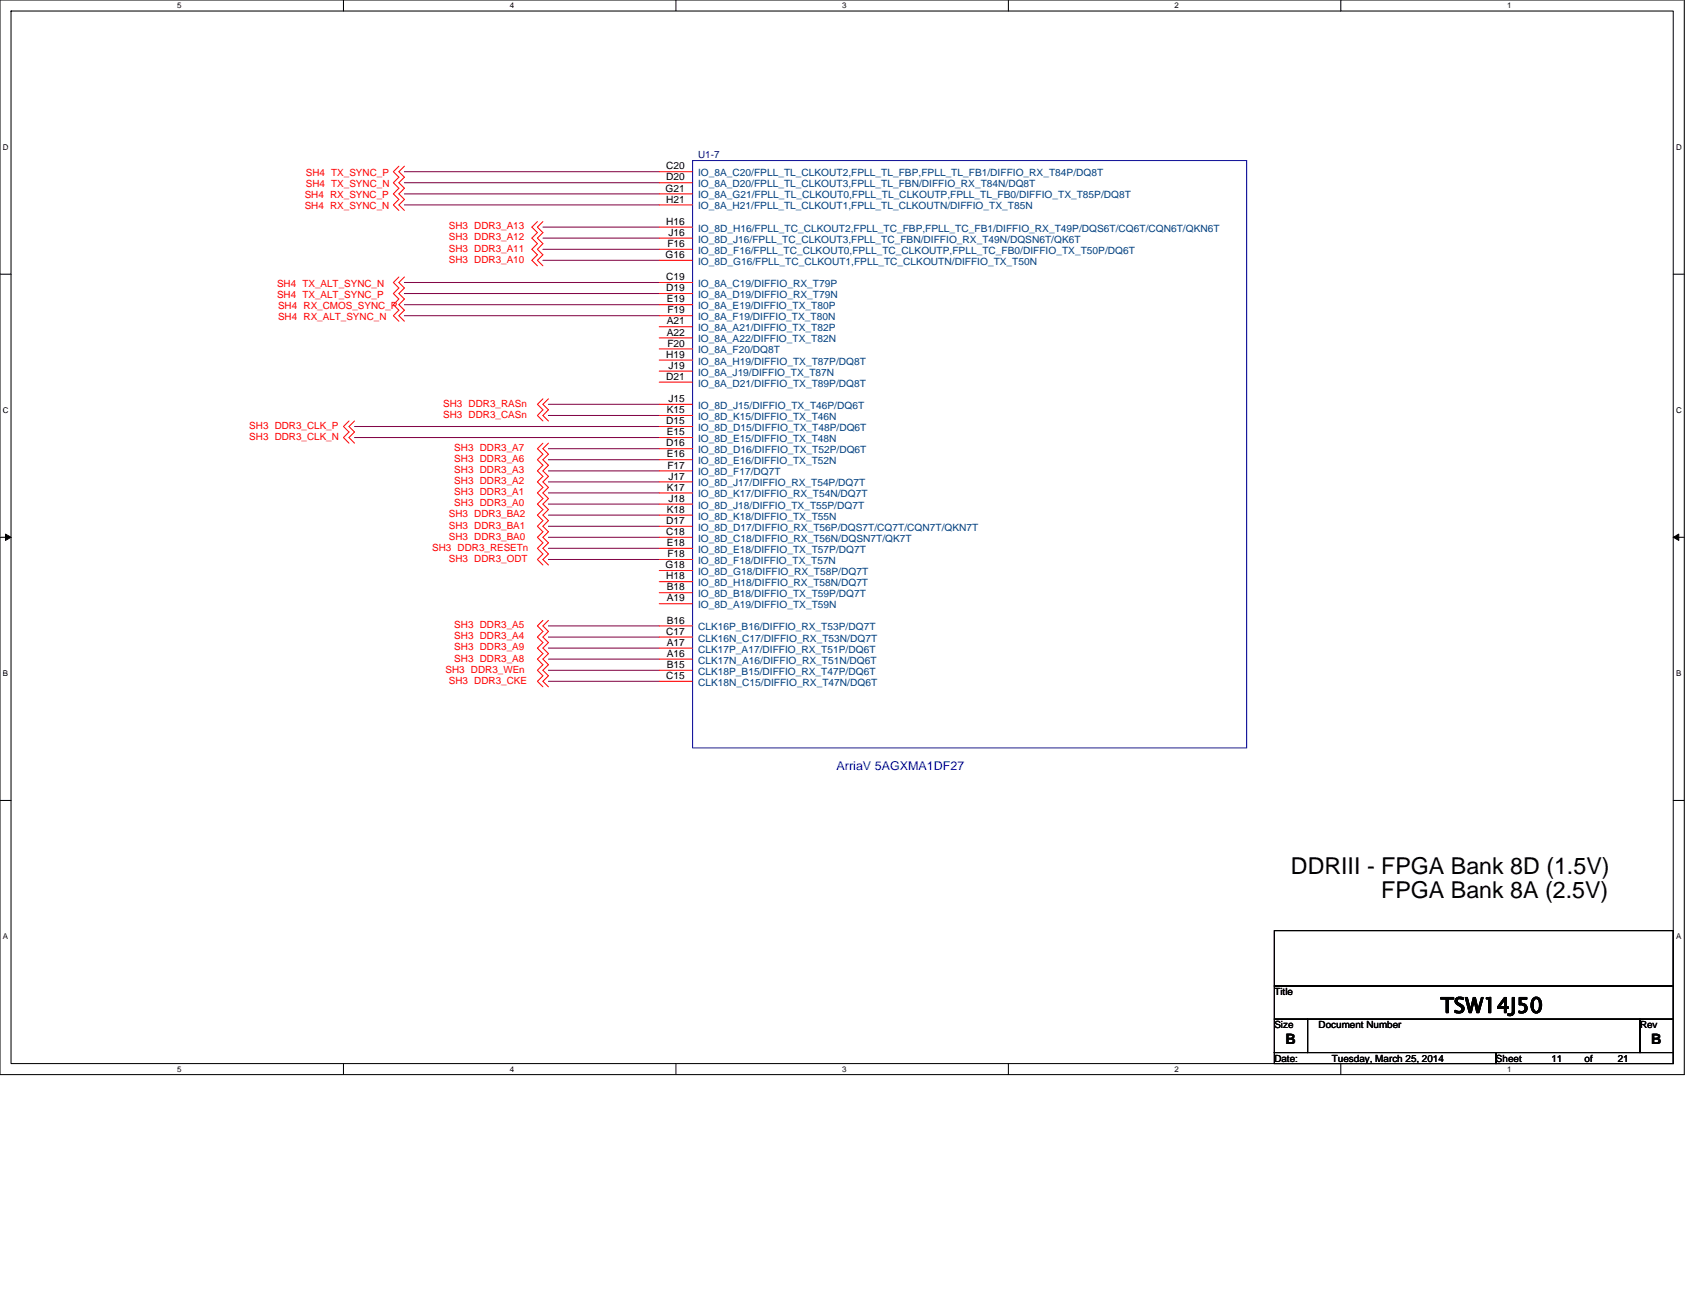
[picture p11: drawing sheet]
<svg xmlns="http://www.w3.org/2000/svg" width="279mm" height="216mm" viewBox="0 0 279 216" stroke-linecap="round" stroke-linejoin="round" font-family="sans-serif">
<defs><g id="words">
<g font-size="3.8">
<text x="213" y="144.3">DDRIII - FPGA Bank 8D (1.5V)</text>
<text x="228" y="148.2">FPGA Bank 8A (2.5V)</text>
</g>
<text font-size="3.5" x="237.7" y="167.2">TSW14J50</text>
<g font-size="2.4">
<text x="212.1" y="172.3">B</text>
<text x="272.5" y="172.3">B</text>
</g>
<text font-size="2" fill="#00f" x="138.1" y="127.1">ArriaV 5AGXMA1DF27</text>
<g font-size="1.7">
<text x="110" y="28">C20</text>
<text x="110" y="29.8">D20</text>
<text x="109.9" y="31.6">G21</text>
<text x="110" y="33.4">H21</text>
<text x="110" y="37.1">H16</text>
<text x="110.2" y="40.8">F16</text>
<text x="110.3" y="38.9">J16</text>
<text x="109.9" y="42.6">G16</text>
<text x="110" y="46.2">C19</text>
<text x="110" y="48.1">D19</text>
<text x="110" y="49.9">E19</text>
<text x="110" y="53.6">A21</text>
<text x="110.2" y="51.7">F19</text>
<text x="110" y="59.1">H19</text>
<text x="110" y="55.4">A22</text>
<text x="110.2" y="57.2">F20</text>
<text x="110" y="62.7">D21</text>
<text x="110.3" y="60.9">J19</text>
<text x="110" y="70">D15</text>
<text x="110" y="68.2">K15</text>
<text x="110" y="71.8">E15</text>
<text x="110.3" y="66.4">J15</text>
<text x="110" y="73.7">D16</text>
<text x="110" y="75.5">E16</text>
<text x="110.2" y="77.3">F17</text>
<text x="110" y="81">K17</text>
<text x="110.3" y="79.2">J17</text>
<text x="110.3" y="82.8">J18</text>
<text x="110" y="86.5">D17</text>
<text x="110" y="88.3">C18</text>
<text x="110" y="84.6">K18</text>
<text x="109.9" y="93.8">G18</text>
<text x="110" y="95.6">H18</text>
<text x="110" y="90.1">E18</text>
<text x="110.2" y="92">F18</text>
<text x="110" y="97.5">B18</text>
<text x="110" y="99.3">A19</text>
<text x="110" y="104.8">C17</text>
<text x="110" y="102.9">B16</text>
<text x="110" y="106.6">A17</text>
<text x="110" y="112.1">C15</text>
<text x="110" y="108.4">A16</text>
<text x="110" y="110.3">B15</text>
</g>
<g font-size="1.7" fill="#004080">
<text x="115.2" y="29.1">IO_8A_C20/FPLL_TL_CLKOUT2,FPLL_TL_FBP,FPLL_TL_FB1/DIFFIO_RX_T84P/DQ8T</text>
<text x="115.2" y="30.9">IO_8A_D20/FPLL_TL_CLKOUT3,FPLL_TL_FBN/DIFFIO_RX_T84N/DQ8T</text>
<text x="115.2" y="32.7">IO_8A_G21/FPLL_TL_CLKOUT0,FPLL_TL_CLKOUTP,FPLL_TL_FB0/DIFFIO_TX_T85P/DQ8T</text>
<text x="115.2" y="34.6">IO_8A_H21/FPLL_TL_CLKOUT1,FPLL_TL_CLKOUTN/DIFFIO_TX_T85N</text>
<text x="115.2" y="38.2">IO_8D_H16/FPLL_TC_CLKOUT2,FPLL_TC_FBP,FPLL_TC_FB1/DIFFIO_RX_T49P/DQS6T/CQ6T/CQN6T/QKN6T</text>
<text x="115.2" y="40">IO_8D_J16/FPLL_TC_CLKOUT3,FPLL_TC_FBN/DIFFIO_RX_T49N/DQSN6T/QK6T</text>
<text x="115.2" y="41.9">IO_8D_F16/FPLL_TC_CLKOUT0,FPLL_TC_CLKOUTP,FPLL_TC_FB0/DIFFIO_TX_T50P/DQ6T</text>
<text x="115.2" y="43.7">IO_8D_G16/FPLL_TC_CLKOUT1,FPLL_TC_CLKOUTN/DIFFIO_TX_T50N</text>
<text x="115.2" y="47.4">IO_8A_C19/DIFFIO_RX_T79P</text>
<text x="115.2" y="49.2">IO_8A_D19/DIFFIO_RX_T79N</text>
<text x="115.2" y="51">IO_8A_E19/DIFFIO_TX_T80P</text>
<text x="115.2" y="52.9">IO_8A_F19/DIFFIO_TX_T80N</text>
<text x="115.2" y="54.7">IO_8A_A21/DIFFIO_TX_T82P</text>
<text x="115.2" y="56.5">IO_8A_A22/DIFFIO_TX_T82N</text>
<text x="115.2" y="58.3">IO_8A_F20/DQ8T</text>
<text x="115.2" y="60.2">IO_8A_H19/DIFFIO_TX_T87P/DQ8T</text>
<text x="115.2" y="62">IO_8A_J19/DIFFIO_TX_T87N</text>
<text x="115.2" y="63.8">IO_8A_D21/DIFFIO_TX_T89P/DQ8T</text>
<text x="115.2" y="67.5">IO_8D_J15/DIFFIO_TX_T46P/DQ6T</text>
<text x="115.2" y="69.3">IO_8D_K15/DIFFIO_TX_T46N</text>
<text x="115.2" y="71.1">IO_8D_D15/DIFFIO_TX_T48P/DQ6T</text>
<text x="115.2" y="73">IO_8D_E15/DIFFIO_TX_T48N</text>
<text x="115.2" y="74.8">IO_8D_D16/DIFFIO_TX_T52P/DQ6T</text>
<text x="115.2" y="76.6">IO_8D_E16/DIFFIO_TX_T52N</text>
<text x="115.2" y="78.5">IO_8D_F17/DQ7T</text>
<text x="115.2" y="80.3">IO_8D_J17/DIFFIO_RX_T54P/DQ7T</text>
<text x="115.2" y="82.1">IO_8D_K17/DIFFIO_RX_T54N/DQ7T</text>
<text x="115.2" y="83.9">IO_8D_J18/DIFFIO_TX_T55P/DQ7T</text>
<text x="115.2" y="85.8">IO_8D_K18/DIFFIO_TX_T55N</text>
<text x="115.2" y="87.6">IO_8D_D17/DIFFIO_RX_T56P/DQS7T/CQ7T/CQN7T/QKN7T</text>
<text x="115.2" y="89.4">IO_8D_C18/DIFFIO_RX_T56N/DQSN7T/QK7T</text>
<text x="115.2" y="91.2">IO_8D_E18/DIFFIO_TX_T57P/DQ7T</text>
<text x="115.2" y="93.1">IO_8D_F18/DIFFIO_TX_T57N</text>
<text x="115.2" y="94.9">IO_8D_G18/DIFFIO_RX_T58P/DQ7T</text>
<text x="115.2" y="96.8">IO_8D_H18/DIFFIO_RX_T58N/DQ7T</text>
<text x="115.2" y="98.6">IO_8D_B18/DIFFIO_TX_T59P/DQ7T</text>
<text x="115.2" y="100.4">IO_8D_A19/DIFFIO_TX_T59N</text>
<text x="115.2" y="104.1">CLK16P_B16/DIFFIO_RX_T53P/DQ7T</text>
<text x="115.2" y="105.9">CLK16N_C17/DIFFIO_RX_T53N/DQ7T</text>
<text x="115.2" y="107.7">CLK17P_A17/DIFFIO_RX_T51P/DQ6T</text>
<text x="115.2" y="109.5">CLK17N_A16/DIFFIO_RX_T51N/DQ6T</text>
<text x="115.2" y="111.4">CLK18P_B15/DIFFIO_RX_T47P/DQ6T</text>
<text x="115.2" y="113.2">CLK18N_C15/DIFFIO_RX_T47N/DQ6T</text>
</g>
<g font-size="1.6" fill="#f00">
<text x="50.5" y="29.1">SH4 TX_SYNC_P</text>
<text x="50.3" y="32.7">SH4 RX_SYNC_P</text>
<text x="50.3" y="34.6">SH4 RX_SYNC_N</text>
<text x="50.5" y="30.9">SH4 TX_SYNC_N</text>
<text x="74.1" y="41.5">SH3 DDR3_A11</text>
<text x="74.1" y="39.7">SH3 DDR3_A12</text>
<text x="74.1" y="37.9">SH3 DDR3_A13</text>
<text x="45.7" y="47.4">SH4 TX_ALT_SYNC_N</text>
<text x="74.1" y="43.3">SH3 DDR3_A10</text>
<text x="45.7" y="49.2">SH4 TX_ALT_SYNC_P</text>
<text x="45.9" y="51">SH4 RX_CMOS_SYNC_P</text>
<text x="45.9" y="52.9">SH4 RX_ALT_SYNC_N</text>
<text x="41.1" y="70.8">SH3 DDR3_CLK_P</text>
<text x="73.2" y="67.1">SH3 DDR3_RASn</text>
<text x="73.2" y="69">SH3 DDR3_CASn</text>
<text x="41.1" y="72.6">SH3 DDR3_CLK_N</text>
<text x="75" y="76.3">SH3 DDR3_A6</text>
<text x="75" y="74.4">SH3 DDR3_A7</text>
<text x="75" y="83.6">SH3 DDR3_A0</text>
<text x="75" y="81.8">SH3 DDR3_A1</text>
<text x="75" y="79.9">SH3 DDR3_A2</text>
<text x="75" y="78.1">SH3 DDR3_A3</text>
<text x="74.1" y="89.1">SH3 DDR3_BA0</text>
<text x="74.1" y="87.2">SH3 DDR3_BA1</text>
<text x="74.1" y="85.4">SH3 DDR3_BA2</text>
<text x="71.3" y="90.9">SH3 DDR3_RESETn</text>
<text x="74.1" y="92.7">SH3 DDR3_ODT</text>
<text x="75" y="105.5">SH3 DDR3_A4</text>
<text x="75" y="103.7">SH3 DDR3_A5</text>
<text x="75" y="107.4">SH3 DDR3_A9</text>
<text x="73.5" y="111">SH3 DDR3_WEn</text>
<text x="74.1" y="112.8">SH3 DDR3_CKE</text>
<text x="75" y="109.2">SH3 DDR3_A8</text>
</g>
<text font-size="1.6" fill="#000080" x="115.2" y="26.2">U1-7</text>
<g font-size="1.6">
<text x="210.3" y="164.2">Title</text>
<text x="210.3" y="169.7">Size</text>
<text x="217.6" y="169.7">Document Number</text>
<text x="270.7" y="169.7">Rev</text>
<text x="210.3" y="175.2">Date:</text>
<text x="219.8" y="175.2">Tuesday, March 25, 2014</text>
<text x="246.9" y="175.2">Sheet</text>
<text x="256" y="175.2">11</text>
<text x="261.5" y="175.2">of</text>
<text x="267" y="175.2">21</text>
</g>
<g font-size="1.3">
<text x="29.3" y="1.4">5</text>
<text x="84.1" y="1.4">4</text>
<text x="139" y="1.4">3</text>
<text x="193.8" y="1.4">2</text>
<text x="248.7" y="1.4">1</text>
<text x=".5" y="24.7">D</text>
<text x="276.6" y="24.7">D</text>
<text x=".5" y="68.2">C</text>
<text x="276.6" y="68.2">C</text>
<text x=".5" y="111.6">B</text>
<text x="276.6" y="111.6">B</text>
<text x=".5" y="155">A</text>
<text x="276.6" y="155">A</text>
<text x="29.3" y="176.9">5</text>
<text x="84.1" y="176.9">4</text>
<text x="139" y="176.9">3</text>
<text x="193.8" y="176.9">2</text>
<text x="248.7" y="176.9">1</text>
</g>
</g></defs>
<path d="M0 0h278v177.4h-278zM1.8 1.8h274.3v173.8h-274.3z" fill="none" stroke="#000" stroke-width=".17"/>
<g fill="#fff">
<path d="M29.3 .2h.7v1.5h-.7z"/>
<path d="M29.3 175.7h.7v1.5h-.7z"/>
</g>
<path d="M56.7 0v1.8M56.7 175.6v1.8" fill="none" stroke="#000" stroke-width=".17"/>
<g fill="#fff">
<path d="M84.1 .2h.7v1.5h-.7z"/>
<path d="M84.1 175.7h.7v1.5h-.7z"/>
</g>
<path d="M111.5 0v1.8M111.5 175.6v1.8" fill="none" stroke="#000" stroke-width=".17"/>
<g fill="#fff">
<path d="M139 .2h.7v1.5h-.7z"/>
<path d="M139 175.7h.7v1.5h-.7z"/>
</g>
<path d="M166.4 0v1.8M166.4 175.6v1.8" fill="none" stroke="#000" stroke-width=".17"/>
<g fill="#fff">
<path d="M193.8 .2h.8v1.5h-.8z"/>
<path d="M193.8 175.7h.8v1.5h-.8z"/>
</g>
<path d="M221.3 0v1.8M221.3 175.6v1.8" fill="none" stroke="#000" stroke-width=".17"/>
<g fill="#fff">
<path d="M248.7 .2h.7v1.5h-.7z"/>
<path d="M248.7 175.7h.7v1.5h-.7z"/>
<path d="M.5 23.5h.9v1.5h-.9z"/>
<path d="M276.6 23.5h1v1.5h-1z"/>
<path d="M.5 67h.9v1.4h-.9z"/>
<path d="M276.6 67h1v1.4h-1z"/>
</g>
<path d="M0 45.3h1.8M276.1 45.3h1.9" fill="none" stroke="#000" stroke-width=".17"/>
<g fill="#fff">
<path d="M.5 110.4h.8v1.5h-.8z"/>
<path d="M276.6 110.4h.9v1.5h-.9z"/>
</g>
<path d="M0 88.7h1.8M276.1 88.7h1.9" fill="none" stroke="#000" stroke-width=".17"/>
<path d="M.9 88.2l.9 .5-.9 .5zM276.1 88.7l1-.5v1z" fill="#000" stroke="#000" stroke-width=".17"/>
<g fill="#fff">
<path d="M.5 153.8h.8v1.5h-.8z"/>
<path d="M276.6 153.8h.9v1.5h-.9z"/>
</g>
<path d="M0 132.1h1.8M276.1 132.1h1.9M210.3 153.6h65.8v9.2h-65.8zM210.3 162.8h65.8v5.4h-65.8zM210.3 168.2h5.5v5.5h-5.5zM210.3 173.7h36.6v1.9h-36.6zM215.8 168.2h54.9v5.5h-54.9zM246.9 173.7h29.2v1.9h-29.2zM270.7 168.2h5.4v5.5h-5.4z" fill="none" stroke="#000" stroke-width=".17"/>
<g fill="none" stroke="#800040" stroke-width=".17">
<path d="M66.7 32h42.1M66.7 33.8h42.1M66.7 28.3h42.1M66.7 30.2h42.1M89.6 37.5h19.2M89.6 39.3h19.2M66.7 52.1h42.1M66.7 50.3h42.1M66.7 48.5h42.1M66.7 46.6h42.1M89.6 43h19.2M89.6 41.1h19.2"/>
<path d="M58.5 72.2h50.3M58.5 70.4h50.3M90.5 66.7h18.3M90.5 68.6h18.3M90.5 79.5h18.3M90.5 77.7h18.3M90.5 75.9h18.3M90.5 74.1h18.3M90.5 90.5h18.3M90.5 92.4h18.3M90.5 83.2h18.3M90.5 81.4h18.3"/>
<path d="M90.5 88.7h18.3M90.5 86.9h18.3M90.5 85h18.3M90.5 110.6h18.3M90.5 105.2h18.3M90.5 103.3h18.3M90.5 108.8h18.3M90.5 107h18.3M90.5 112.5h18.3"/>
</g>
<g fill="none" stroke="#f00" stroke-width=".17">
<path d="M65.8 27.4l-.9 .9 .9 1-.9 .9 .9 .9-.9 .9 .9 .9-.9 .9 .9 .9M66.7 27.4l-.9 .9 .9 1-.9 .9 .9 .9-.9 .9 .9 .9-.9 .9 .9 .9M88.7 36.6l-.9 .9 .9 .9-.9 .9 .9 .9-.9 .9 .9 1-.9 .9 .9 .9M89.6 36.6l-.9 .9 .9 .9-.9 .9 .9 .9-.9 .9 .9 1-.9 .9 .9 .9M108.8 28.3h5.5M108.8 30.2h5.5M108.8 32h5.5M108.8 33.8h5.5M108.8 37.5h5.5M108.8 39.3h5.5M65.8 45.7l-.9 .9 .9 .9-.9 1 .9 .9-.9 .9 .9 .9-.9 .9 .9 .9M66.7 45.7l-.9 .9 .9 .9-.9 1 .9 .9-.9 .9 .9 .9-.9 .9 .9 .9"/>
<path d="M108.8 41.1h5.5M108.8 43h5.5M108.8 46.6h5.5M108.8 48.5h5.5M108.8 50.3h5.5M108.8 52.1h5.5M108.8 53.9h5.5M108.8 55.8h5.5M108.8 57.6h5.5M108.8 59.4h5.5M57.6 69.5l-.9 .9 .9 .9-.9 .9 .9 1M58.5 69.5l-.9 .9 .9 .9-.9 .9 .9 1"/>
<path d="M89.6 73.2l-.9 .9 .9 .9-.9 .9 .9 .9-.9 .9 .9 .9-.9 .9 .9 1-.9 .9 .9 .9-.9 .9 .9 .9-.9 .9 .9 .9-.9 1 .9 .9-.9 .9 .9 .9-.9 .9 .9 .9-.9 1 .9 .9M89.6 65.8l-.9 .9 .9 .9-.9 1 .9 .9M90.5 73.2l-.9 .9 .9 .9-.9 .9 .9 .9-.9 .9 .9 .9-.9 .9 .9 1-.9 .9 .9 .9-.9 .9 .9 .9-.9 .9 .9 .9-.9 1 .9 .9-.9 .9 .9 .9-.9 .9 .9 .9-.9 1 .9 .9M90.5 65.8l-.9 .9 .9 .9-.9 1 .9 .9M108.8 61.3h5.5M108.8 63.1h5.5M108.8 66.7h5.5M108.8 68.6h5.5M108.8 70.4h5.5M108.8 72.2h5.5M108.8 74.1h5.5M108.8 75.9h5.5"/>
<path d="M108.8 77.7h5.5M108.8 79.5h5.5M108.8 81.4h5.5M108.8 83.2h5.5M108.8 85h5.5M108.8 86.9h5.5M108.8 88.7h5.5M108.8 90.5h5.5M108.8 92.4h5.5M108.8 94.2h5.5M108.8 96h5.5M108.8 97.8h5.5"/>
<path d="M108.8 99.7h5.5M89.6 102.4l-.9 .9 .9 .9-.9 1 .9 .9-.9 .9 .9 .9-.9 .9 .9 .9-.9 .9 .9 .9-.9 1 .9 .9M90.5 102.4l-.9 .9 .9 .9-.9 1 .9 .9-.9 .9 .9 .9-.9 .9 .9 .9-.9 .9 .9 .9-.9 1 .9 .9M108.8 103.3h5.5M108.8 105.2h5.5M108.8 107h5.5M108.8 108.8h5.5M108.8 110.6h5.5M108.8 112.5h5.5"/>
</g>
<path d="M114.3 26.5h91.4v96.9h-91.4z" fill="none" stroke="#00f" stroke-width=".17"/>
<use href="#words"/>
</svg>
